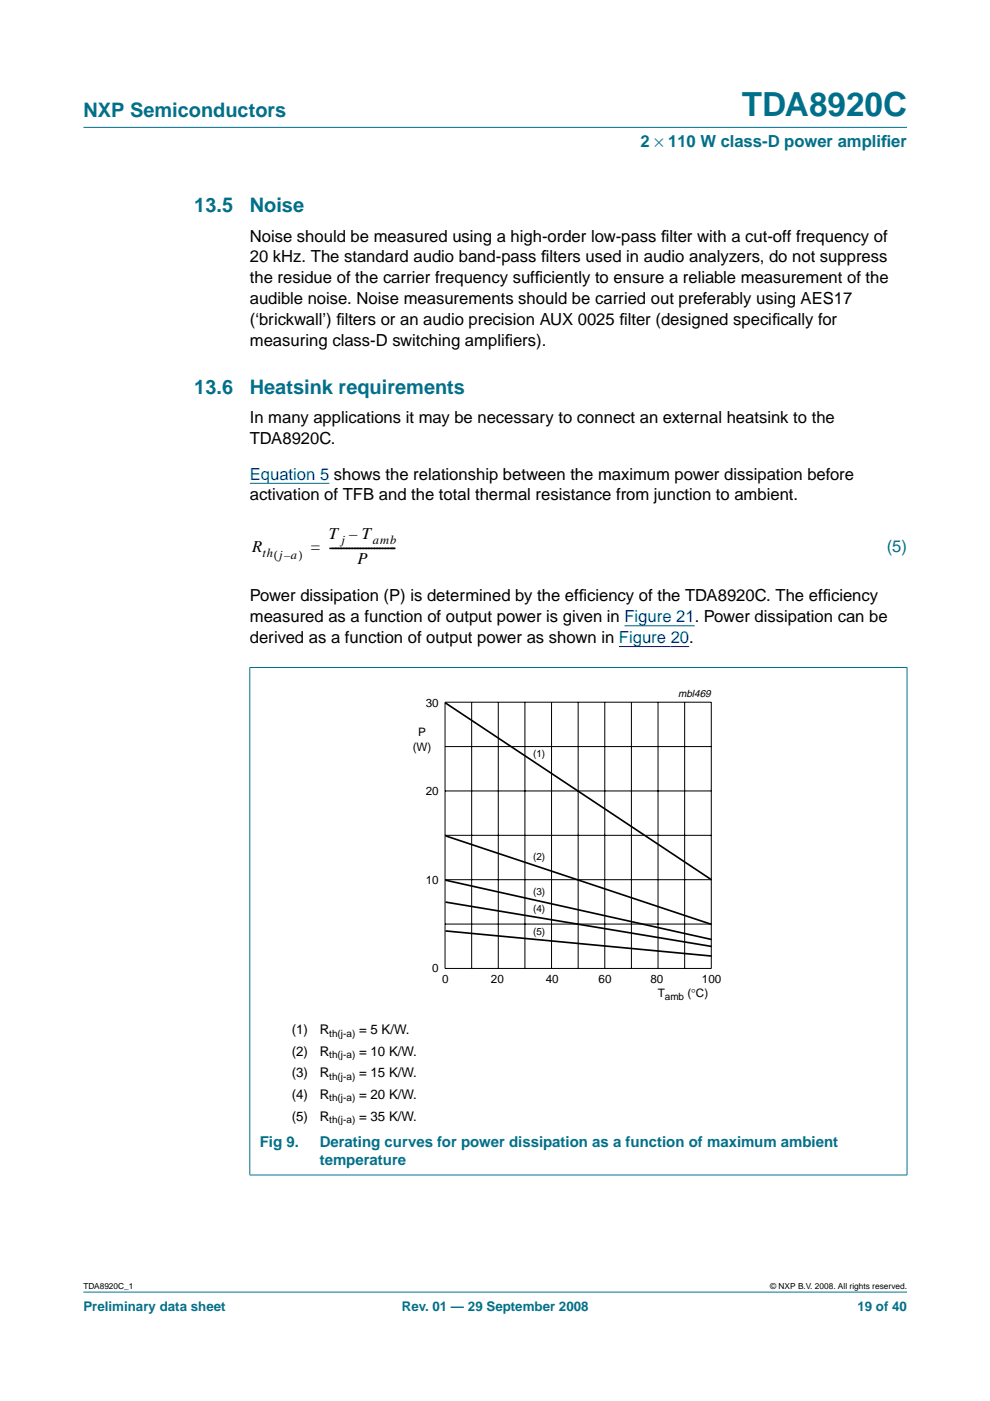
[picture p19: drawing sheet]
<svg xmlns="http://www.w3.org/2000/svg" width="210mm" height="297mm" viewBox="0 0 210 297" stroke-linecap="round" stroke-linejoin="round" font-family="sans-serif">
<defs><g id="words">
<text font-size="7.1" fill="#00708a" x="157.3" y="24.7">TDA8920C</text>
<g font-size="4.2" fill="#00708a">
<text x="17.7" y="24.9">NXP Semiconductors</text>
<text x="41.2" y="45">13.5</text>
<text x="53" y="45">Noise</text>
<text x="41.2" y="83.4">13.6</text>
<text x="53" y="83.4">Heatsink requirements</text>
</g>
<g font-size="3.5" fill="#00708a">
<text x="135.8" y="31.1">2 × 110 W class-D power amplif</text>
<text x="186.8" y="31.1">ier</text>
<text x="188" y="117.1">(5)</text>
</g>
<g font-size="3.5">
<text x="53" y="51.2">Noise should be measured using a high-order low-pass f</text>
<text x="140.2" y="51.2">ilter with a cut-off frequency of</text>
<text x="53" y="55.6">20 kHz. The standard audio band-pass f</text>
<text x="114.7" y="55.6">ilters used in audio analyzers, do not suppress</text>
<text x="53" y="60">the residue of the carrier frequency suff</text>
<text x="53" y="64.5">audible noise. Noise measurements should be carried out preferably using AES17</text>
<text x="113.4" y="60">iciently to ensure a reliable measurement of the</text>
<text x="53" y="68.9">(‘brickwall’) f</text>
<text x="71.3" y="68.9">ilters or an audio precision AUX 0025 f</text>
<text x="131.3" y="68.9">ilter (designed specif</text>
<text x="163.7" y="68.9">ically for</text>
<text x="53" y="73.3">measuring class-D switching amplif</text>
<text x="107" y="73.3">iers).</text>
<text x="53" y="89.7">In many applications it may be necessary to connect an external heatsink to the</text>
<text x="53" y="94.1">TDA8920C.</text>
<text x="53" y="106.1">activation of TFB and the total thermal resistance from junction to ambient.</text>
<text x="53.5" y="117.1">R</text>
<text x="65.9" y="117.1">= -----------------------</text>
<text x="69.7" y="114.3">T – T</text>
<text x="75.8" y="119.5">P</text>
<text x="53" y="127.5">Power dissipation (P) is determined by the eff</text>
<text x="53" y="131.9">measured as a function of output power is given in Figure 21. Power dissipation can be</text>
<text x="122.7" y="127.5">iciency of the TDA8920C. The eff</text>
<text x="174.4" y="127.5">iciency</text>
<text x="53" y="136.3">derived as a function of output power as shown in Figure 20.</text>
</g>
<text font-size="3.5" fill="#00f" x="53" y="101.7">Equation 5 shows the relationship between the maximum power dissipation before</text>
<g font-size="3.2" fill="#00708a">
<text x="55.1" y="243.1">Fig 9.</text>
<text x="67.8" y="243.1">Derating curves for power dissipation as a function of maximum ambient</text>
<text x="67.8" y="247">temperature</text>
</g>
<g font-size="2.8">
<text x="61.9" y="219.3">(1)</text>
<text x="67.8" y="219.3">R</text>
<text x="76.1" y="219.3">= 5 K/W.</text>
<text x="61.9" y="223.8">(2)</text>
<text x="67.8" y="223.8">R</text>
<text x="76.1" y="223.8">= 10 K/W.</text>
<text x="61.9" y="228.4">(3)</text>
<text x="61.9" y="233">(4)</text>
<text x="67.8" y="228.4">R</text>
<text x="67.8" y="233">R</text>
<text x="76.1" y="228.4">= 15 K/W.</text>
<text x="76.1" y="233">= 20 K/W.</text>
<text x="61.9" y="237.6">(5)</text>
<text x="67.8" y="237.6">R</text>
<text x="76.1" y="237.6">= 35 K/W.</text>
</g>
<g font-size="2.8" fill="#00708a">
<text x="17.7" y="278">Preliminary data sheet</text>
<text x="85.2" y="278">Rev. 01 — 29 September 2008</text>
<text x="181.8" y="278">19 of 40</text>
</g>
<g font-size="2.6">
<text x="55.7" y="118.2">th(j a)</text>
<text x="60.2" y="118.6">–</text>
<text x="72.4" y="115.4">j</text>
<text x="79.1" y="115.4">amb</text>
</g>
<g font-size="2.5">
<text x="90.3" y="150">30</text>
<text x="87.5" y="159.1">(W)</text>
<text x="88.7" y="156.1">P</text>
<text x="90.3" y="168.6">20</text>
<text x="90.3" y="187.5">10</text>
<text x="91.6" y="206">0</text>
<text x="93.8" y="208.3">0</text>
<text x="104.1" y="208.3">20</text>
<text x="115.7" y="208.3">40</text>
<text x="126.9" y="208.3">60</text>
<text x="137.9" y="208.3">80</text>
<text x="148.8" y="208.3">100</text>
<text x="139.4" y="211.5">T</text>
<text x="145.8" y="211.5">(°C)</text>
</g>
<text font-size="2.2" x="143.8" y="147.8">mbl469</text>
<g font-size="2.1">
<text x="113" y="160.4">(1)</text>
<text x="113" y="182.3">(2)</text>
<text x="113" y="189.7">(3)</text>
<text x="113" y="193.3">(4)</text>
<text x="113" y="198.2">(5)</text>
<text x="141" y="212">amb</text>
<text x="69.8" y="219.8">th(j-a)</text>
<text x="69.8" y="224.3">th(j-a)</text>
<text x="69.8" y="228.9">th(j-a)</text>
<text x="69.8" y="233.5">th(j-a)</text>
<text x="69.8" y="238.1">th(j-a)</text>
</g>
<g font-size="1.8">
<text x="17.7" y="273.4">TDA8920C_1</text>
<text x="163.3" y="273.4">© NXP B.V. 2008. All rights reserved.</text>
</g>
</g></defs>
<g fill="#00708a" stroke="#00708a" stroke-width=".21">
<path d="M17.7 273.9h174.6z"/>
<path d="M17.7 27h174.6z"/>
<path d="M53 141.6v107.5z"/>
<path d="M192.3 141.6v107.5z"/>
<path d="M52.9 141.5h139.5z"/>
<path d="M52.9 249.1h139.5z"/>
</g>
<path d="M53 102.5h16.8M131.2 137.1h14.9M132.4 132.7h14.9" fill="none" stroke="#00f" stroke-width=".21"/>
<g fill="none" stroke="#000" stroke-width=".21">
<path d="M94.4 148.9h56.4v56.4h-56.4zM94.4 158.3h56.4M100 148.9v56.4M105.6 148.9v56.4M111.3 148.9v56.4M116.9 148.9v56.4M122.6 148.9v56.4M128.2 148.9v56.4M133.9 148.9v56.4M139.5 148.9v56.4M145.2 148.9v56.4M94.4 167.7h56.4"/>
<path d="M94.4 177.1h56.4M94.4 186.5h56.4M94.4 195.9h56.4"/>
</g>
<path d="M81.6 146h81.8v66.3h-81.8z" fill="none" stroke="#fff" stroke-width=".21"/>
<path d="M94.4 149l56.4 37.5M94.4 177.2l56.3 18.7M94.4 186.6l56.5 12.6M94.4 191.3l56.5 9.4M94.4 197.4l56.5 5.3" fill="none" stroke="#000" stroke-width=".35"/>
<use href="#words"/>
</svg>
